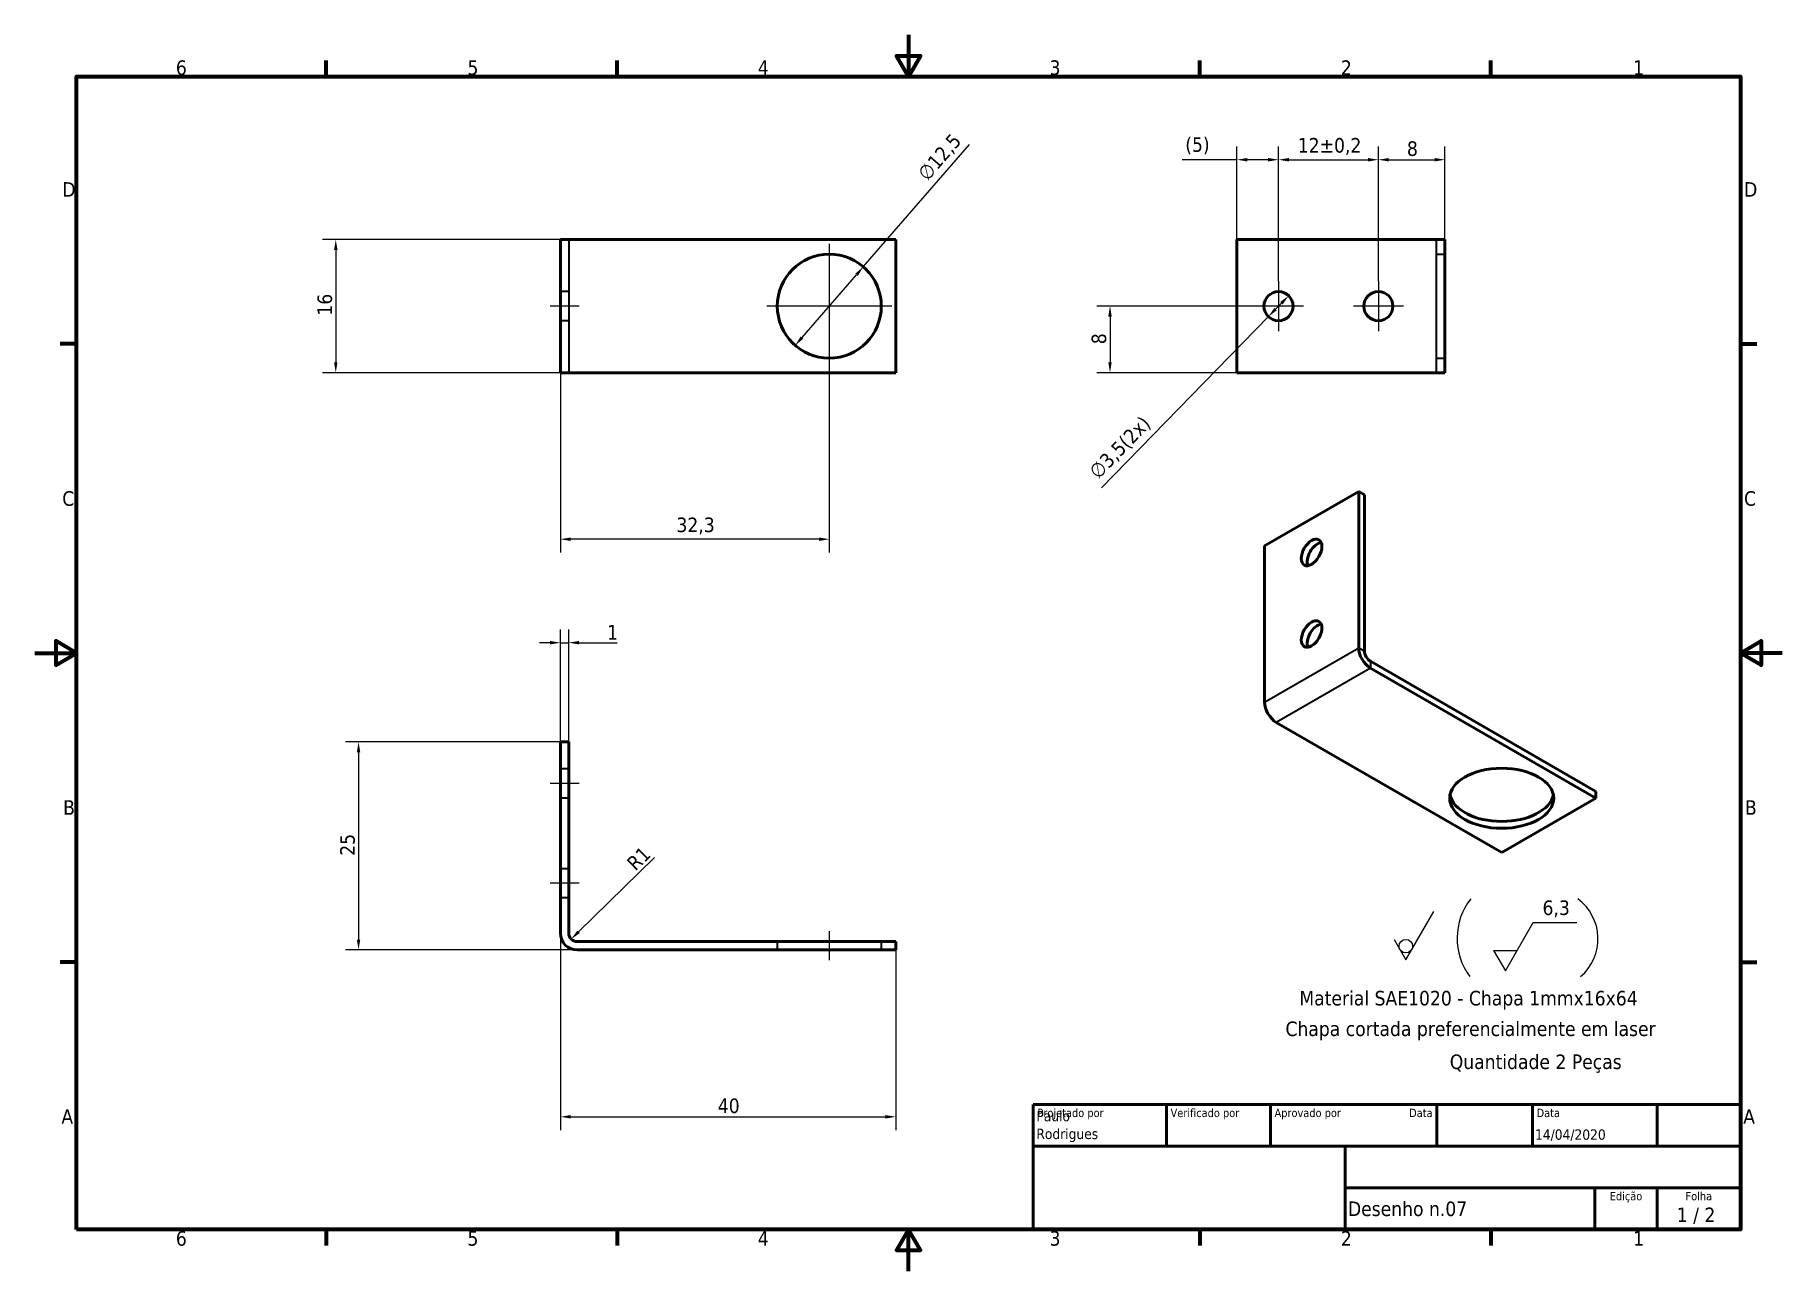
# Model space of a CAD drawing. Header units: millimetres. Extents: x 0 to 210, y 0 to 149.
import ezdxf
from ezdxf.enums import TextEntityAlignment as Align

# ---------------------------------------------------------------- set-up
doc = ezdxf.new("R2010")
doc.units = ezdxf.units.MM
doc.header["$LTSCALE"] = 0.5
for name, color, linetype, lineweight in [('Borda (ISO)', 7, 'Continuous', 70), ('Dimensão (ISO)', 7, 'Continuous', 25), ('Estreito visível (ISO)', 7, 'Continuous', 35), ('Geometria de rascunho (ISO)', 7, 'Continuous', 25), ('Linha de centro (ISO)', 7, 'Continuous', 25), ('Marca de centro (ISO)', 7, 'Continuous', 25), ('Oculto (ISO)', 7, 'Continuous', 35), ('Símbolo (ISO)', 7, 'Continuous', 25), ('Título (ISO)', 7, 'Continuous', 50), ('Visível (ISO)', 7, 'Continuous', 50)]:
    doc.layers.add(name, color=color, linetype=linetype, lineweight=lineweight)
doc.styles.add('Estilo de texto13', font='tahoma.ttf')
doc.styles.add('Estilo de texto14', font='tahoma.ttf')
doc.styles.add('Texto da nota (ISO)', font='tahoma.ttf')
doc.dimstyles.new('Padrão (ISO)', dxfattribs={"dimscale": 0.5, "dimtxt": 3.5, "dimasz": 2.5, "dimexe": 3.175, "dimexo": 0, "dimgap": 0.762, "dimtad": 1, "dimrnd": 1e-08, "dimzin": 0, "dimtxsty": 'Texto da nota (ISO)', "dimcen": 0.09, "dimdle": 10, "dimclrd": 256, "dimclre": 256, "dimclrt": 256, "dimazin": 0, "dimtfac": 1.001486, "dimtmove": 0, "dimatfit": 3, "dimfxl": 1, "dimtolj": 1, "dimtzin": 0, "dimlwd": -1, "dimlwe": -1, "dimarcsym": 0})

msp = doc.modelspace()

# ---------------------------------------------------------------- texts
at = {"layer": 'Símbolo (ISO)', "char_height": 1.75, "attachment_point": 1, "style": 'Texto da nota (ISO)'}
for s, insert, width in [('{\\fTahoma|b0|i0;Material SAE1020 - Chapa 1mmx16x64}', (151.98, 33.66), 41.3235), ('{\\fTahoma|b0|i0;Chapa cortada preferencialmente em laser}', (150.31, 29.98), 45.0547), ('{\\fTahoma|b0|i0;Quantidade 2 Peças}', (170.06, 26.02), 21.0539)]:
    msp.add_mtext(s, dxfattribs=dict(at, insert=insert, width=width))

# ---------------------------------------------------------------- blocks, each defined once
blk = doc.blocks.new('Bordas Borda padrão')
at = {"layer": 'Borda (ISO)'}
for p, q in [((70, 287), (70, 290.9)), ((140, 287), (140, 290.9)), ((280, 287), (280, 290.9)), ((350, 287), (350, 290.9)), ((10, 222.75), (6.1, 222.75)), ((410, 222.75), (413.9, 222.75)), ((10, 74.25), (6.1, 74.25)), ((410, 74.25), (413.9, 74.25)), ((70, 10), (70, 6.1)), ((140, 10), (140, 6.1)), ((280, 10), (280, 6.1)), ((350, 10), (350, 6.1))]:
    blk.add_line(p, q, dxfattribs=at)
at = {"layer": 'Borda (ISO)', "flags": 128}
for points in [[(210, 297), (210, 287), (207.11, 292), (212.89, 292), (210, 287)], [(10, 10), (10, 287), (410, 287), (410, 10), (10, 10)], [(0, 148.5), (10, 148.5), (5, 151.39), (5, 145.61), (10, 148.5)], [(420, 148.5), (410, 148.5), (415, 151.39), (415, 145.61), (410, 148.5)], [(210, 0), (210, 10), (207.11, 5), (212.89, 5), (210, 10)]]:
    blk.add_lwpolyline(points, dxfattribs=at)
at = {"layer": 'Borda (ISO)', "char_height": 3.5, "attachment_point": 7, "style": 'Texto da nota (ISO)'}
for s, insert in [('6', (33.88, 287.33)), ('5', (103.98, 287.33)), ('4', (173.78, 287.4)), ('3', (243.91, 287.33)), ('2', (313.94, 287.4)), ('1', (384.21, 287.4)), ('D', (6.57, 258.13)), ('D', (410.87, 258.13)), ('C', (6.56, 183.81)), ('C', (410.86, 183.81)), ('B', (6.78, 109.63)), ('B', (411.08, 109.63)), ('A', (6.36, 35.38)), ('A', (410.66, 35.38)), ('6', (33.88, 6.03)), ('5', (103.98, 6.03)), ('4', (173.78, 6.1)), ('3', (243.91, 6.03)), ('2', (313.94, 6.1)), ('1', (384.21, 6.1))]:
    blk.add_mtext(s, dxfattribs=dict(at, insert=insert))
blk = doc.blocks.new('Blocos de títulos ISO')
at = {"layer": 'Título (ISO)'}
for p, q in [((270.07, 130), (100.07, 130)), ((100.07, 130), (100.07, 100)), ((132.07, 120), (132.07, 130)), ((157.07, 120), (157.07, 130)), ((197.07, 120), (197.07, 130)), ((220.07, 120), (220.07, 130)), ((250.07, 120), (250.07, 130)), ((270.07, 100), (270.07, 130)), ((100.07, 120), (270.07, 120)), ((175.07, 120), (175.07, 100)), ((270.07, 110), (175.07, 110)), ((235.07, 100), (235.07, 110)), ((250.07, 100), (250.07, 110)), ((100.07, 100), (270.07, 100))]:
    blk.add_line(p, q, dxfattribs=at)
at = {"layer": 'Título (ISO)', "style": 'Estilo de texto14'}
for s, p in [('Projetado por', (101.07, 129)), ('Verificado por', (133.07, 129)), ('Aprovado por', (158.07, 129)), ('Data', (221.07, 129))]:
    blk.add_text(s, height=2, dxfattribs=at).set_placement(p, align=Align.TOP_LEFT)
blk.add_text('Data', height=2, dxfattribs=at).set_placement((196.07, 129), align=Align.TOP_RIGHT)
for s, p in [('Edição', (242.57, 109)), ('Folha', (260.07, 109))]:
    blk.add_text(s, height=2, dxfattribs=at).set_placement(p, align=Align.TOP_CENTER)
at = {"layer": 'Título (ISO)', "style": 'Texto da nota (ISO)'}
blk.add_text('1 / 2 ', height=3.5, dxfattribs=at).set_placement((260.07, 103.5), align=Align.MIDDLE_CENTER)
at = {"layer": 'Título (ISO)'}
for tag, p, height, style in [('AUTOR_001', (100.82, 125.99), 2.5, 'Estilo de texto13'), ('AUTOR_002', (100.82, 121.71), 2.5, 'Estilo de texto13'), ('DATA_DE_CRIAÇÃO_001', (220.69, 121.54), 2.5, 'Estilo de texto13'), ('NÚMERO_DA_PEÇA_001', (175.72, 103.21), 3.5, 'Texto da nota (ISO)')]:
    blk.add_attdef(tag, p, '', height=height, dxfattribs=dict(at, style=style))
at = {"layer": 'Título (ISO)', "style": 'Estilo de texto13'}
for tag, p in [('VERIFICADO_POR', (133.07, 121)), ('APROVADO_POR_ENG.', (158.07, 121))]:
    blk.add_attdef(tag, text='', height=2.5, dxfattribs=at).set_placement(p, align=Align.BOTTOM_LEFT)
blk.add_attdef('DATA_DE_APROVAÇÃO_DA_ENG.', text='', height=2.5, dxfattribs=at).set_placement((196.07, 121), align=Align.BOTTOM_RIGHT)
at = {"layer": 'Título (ISO)', "style": 'Texto da nota (ISO)'}
for tag, p in [('TÍTULO', (222.57, 115)), ('EMPRESA', (137.41, 109.96)), ('NÚMERO_DE_REVISÃO', (242.57, 103.5))]:
    blk.add_attdef(tag, text='', height=3.5, dxfattribs=at).set_placement(p, align=Align.MIDDLE_CENTER)
blk = doc.blocks.new('*D5')
at = {"layer": 'Defpoints', "color": 0, "transparency": 16777216}
for p in [(99.57, 120.64), (91.38, 111.2)]:
    blk.add_point(p, dxfattribs=at)
at = {"layer": 'Dimensão (ISO)', "transparency": 16777216}
for p, q in [((99.57, 120.64), (112.35, 135.35)), ((92.2, 112.14), (98.75, 119.7))]:
    blk.add_line(p, q, dxfattribs=at)
for points in [[(98.6, 119.83), (98.91, 119.56), (99.57, 120.64)], [(92.04, 112.28), (92.36, 112.01), (91.38, 111.2)]]:
    blk.add_solid(points, dxfattribs=at)
at = {"layer": 'Dimensão (ISO)', "transparency": 16777216, "insert": (105.95, 132), "char_height": 1.75, "attachment_point": 1, "rotation": 49.0431, "style": 'Texto da nota (ISO)'}
blk.add_mtext('\\A1;∅12,5', dxfattribs=at)
blk = doc.blocks.new('*D6')
at = {"layer": 'Defpoints', "color": 0, "transparency": 16777216}
for p in [(65.16, 123.92), (36.16, 107.92), (65.16, 107.92)]:
    blk.add_point(p, dxfattribs=at)
at = {"layer": 'Dimensão (ISO)', "transparency": 16777216}
for p, q in [((65.16, 123.92), (34.57, 123.92)), ((36.16, 122.67), (36.16, 109.17)), ((65.16, 107.92), (34.57, 107.92))]:
    blk.add_line(p, q, dxfattribs=at)
for points in [[(35.95, 122.67), (36.37, 122.67), (36.16, 123.92)], [(35.95, 109.17), (36.37, 109.17), (36.16, 107.92)]]:
    blk.add_solid(points, dxfattribs=at)
at = {"layer": 'Dimensão (ISO)', "transparency": 16777216, "insert": (33.96, 114.78), "char_height": 1.75, "attachment_point": 1, "rotation": 90, "style": 'Texto da nota (ISO)'}
blk.add_mtext('\\A1;16', dxfattribs=at)
blk = doc.blocks.new('*D7')
at = {"layer": 'Defpoints', "color": 0, "transparency": 16777216}
for p in [(63.16, 63.58), (38.9, 38.58), (65.16, 38.58)]:
    blk.add_point(p, dxfattribs=at)
at = {"layer": 'Dimensão (ISO)', "transparency": 16777216}
for p, q in [((63.16, 63.58), (37.31, 63.58)), ((38.9, 62.33), (38.9, 39.83)), ((65.16, 38.58), (37.31, 38.58))]:
    blk.add_line(p, q, dxfattribs=at)
for points in [[(38.69, 62.33), (39.1, 62.33), (38.9, 63.58)], [(38.69, 39.83), (39.1, 39.83), (38.9, 38.58)]]:
    blk.add_solid(points, dxfattribs=at)
at = {"layer": 'Dimensão (ISO)', "transparency": 16777216, "insert": (36.69, 49.89), "char_height": 1.75, "attachment_point": 1, "rotation": 90, "style": 'Texto da nota (ISO)'}
blk.add_mtext('\\A1;25', dxfattribs=at)
blk = doc.blocks.new('*D8')
at = {"layer": 'Defpoints', "color": 0, "transparency": 16777216}
for p in [(63.16, 40.58), (103.48, 38.58), (103.48, 18.53)]:
    blk.add_point(p, dxfattribs=at)
at = {"layer": 'Dimensão (ISO)', "transparency": 16777216}
for p, q in [((63.16, 40.58), (63.16, 16.94)), ((103.48, 38.58), (103.48, 16.94)), ((64.41, 18.53), (102.23, 18.53))]:
    blk.add_line(p, q, dxfattribs=at)
for points in [[(64.41, 18.74), (64.41, 18.32), (63.16, 18.53)], [(102.23, 18.74), (102.23, 18.32), (103.48, 18.53)]]:
    blk.add_solid(points, dxfattribs=at)
at = {"layer": 'Dimensão (ISO)', "transparency": 16777216, "insert": (82.08, 20.73), "char_height": 1.75, "attachment_point": 1, "style": 'Texto da nota (ISO)'}
blk.add_mtext('\\A1;40', dxfattribs=at)
blk = doc.blocks.new('*D9')
at = {"layer": 'Defpoints', "color": 0, "transparency": 16777216}
for p in [(64.16, 75.49), (63.16, 63.58), (64.16, 63.58)]:
    blk.add_point(p, dxfattribs=at)
at = {"layer": 'Dimensão (ISO)', "transparency": 16777216}
for p, q in [((63.16, 63.58), (63.16, 77.07)), ((64.16, 63.58), (64.16, 77.07)), ((61.91, 75.49), (60.66, 75.49)), ((63.16, 75.49), (64.16, 75.49)), ((65.41, 75.49), (70, 75.49))]:
    blk.add_line(p, q, dxfattribs=at)
for points in [[(61.91, 75.7), (61.91, 75.28), (63.16, 75.49)], [(65.41, 75.7), (65.41, 75.28), (64.16, 75.49)]]:
    blk.add_solid(points, dxfattribs=at)
at = {"layer": 'Dimensão (ISO)', "transparency": 16777216, "insert": (68.77, 77.62), "char_height": 1.75, "attachment_point": 1, "style": 'Texto da nota (ISO)'}
blk.add_mtext('\\A1;1', dxfattribs=at)
blk = doc.blocks.new('Identificador de textura de superfície1')
at = {"layer": 'Símbolo (ISO)'}
for p, q in [((329.55, 74.8), (336.26, 86.42)), ((326.72, 79.7), (329.55, 74.8))]:
    blk.add_line(p, q, dxfattribs=at)
blk.add_circle((329.55, 78.06), 1.63, dxfattribs=at)
blk = doc.blocks.new('Identificador de textura de superfície2')
at = {"layer": 'Símbolo (ISO)'}
for p, q in [((353.48, 72.14), (360.19, 83.77)), ((360.19, 83.77), (370.69, 83.77)), ((350.65, 77.04), (353.48, 72.14)), ((350.65, 77.04), (356.31, 77.04))]:
    blk.add_line(p, q, dxfattribs=at)
at = {"layer": 'Símbolo (ISO)', "insert": (362.42, 84.99), "char_height": 3.5, "attachment_point": 7, "style": 'Texto da nota (ISO)'}
blk.add_mtext('6,3', dxfattribs=at)
blk = doc.blocks.new('*D12')
at = {"layer": 'Defpoints', "color": 0, "transparency": 16777216}
for p in [(65.16, 40.58), (64.45, 39.88)]:
    blk.add_point(p, dxfattribs=at)
at = {"layer": 'Dimensão (ISO)', "transparency": 16777216}
blk.add_line((74.47, 49.67), (65.34, 40.75), dxfattribs=at)
blk.add_solid([(65.2, 40.9), (65.49, 40.6), (64.45, 39.88)], dxfattribs=at)
at = {"layer": 'Dimensão (ISO)', "transparency": 16777216, "insert": (70.97, 49.23), "char_height": 1.75, "attachment_point": 1, "rotation": 44.3118, "style": 'Texto da nota (ISO)'}
blk.add_mtext('\\A1;R1', dxfattribs=at)
blk = doc.blocks.new('*D13')
at = {"layer": 'Defpoints', "color": 0, "transparency": 16777216}
for p in [(63.16, 107.92), (95.48, 108.42), (63.16, 87.92)]:
    blk.add_point(p, dxfattribs=at)
at = {"layer": 'Dimensão (ISO)', "transparency": 16777216}
for p, q in [((63.16, 107.92), (63.16, 86.33)), ((95.48, 108.42), (95.48, 86.33)), ((94.23, 87.92), (64.41, 87.92))]:
    blk.add_line(p, q, dxfattribs=at)
for points in [[(64.41, 88.13), (64.41, 87.71), (63.16, 87.92)], [(94.23, 88.13), (94.23, 87.71), (95.48, 87.92)]]:
    blk.add_solid(points, dxfattribs=at)
at = {"layer": 'Dimensão (ISO)', "transparency": 16777216, "insert": (77.11, 90.52), "char_height": 1.75, "attachment_point": 1, "style": 'Texto da nota (ISO)'}
blk.add_mtext('\\A1;32,3', dxfattribs=at)
blk = doc.blocks.new('*D14')
at = {"layer": 'Defpoints', "color": 0, "transparency": 16777216}
for p in [(169.48, 133.51), (169.48, 123.92), (161.48, 118.92)]:
    blk.add_point(p, dxfattribs=at)
at = {"layer": 'Dimensão (ISO)', "transparency": 16777216}
for p, q in [((161.48, 118.92), (161.48, 135.1)), ((169.48, 123.92), (169.48, 135.1)), ((162.73, 133.51), (168.23, 133.51))]:
    blk.add_line(p, q, dxfattribs=at)
for points in [[(162.73, 133.72), (162.73, 133.3), (161.48, 133.51)], [(168.23, 133.72), (168.23, 133.3), (169.48, 133.51)]]:
    blk.add_solid(points, dxfattribs=at)
at = {"layer": 'Dimensão (ISO)', "transparency": 16777216, "insert": (164.91, 135.72), "char_height": 1.75, "attachment_point": 1, "style": 'Texto da nota (ISO)'}
blk.add_mtext('\\A1;8', dxfattribs=at)
blk = doc.blocks.new('*D15')
at = {"layer": 'Defpoints', "color": 0, "transparency": 16777216}
for p in [(161.48, 133.51), (149.48, 118.92), (161.48, 118.92)]:
    blk.add_point(p, dxfattribs=at)
at = {"layer": 'Dimensão (ISO)', "transparency": 16777216}
for p, q in [((149.48, 118.92), (149.48, 135.1)), ((161.48, 118.92), (161.48, 135.1)), ((150.73, 133.51), (160.23, 133.51))]:
    blk.add_line(p, q, dxfattribs=at)
for points in [[(150.73, 133.72), (150.73, 133.3), (149.48, 133.51)], [(160.23, 133.72), (160.23, 133.3), (161.48, 133.51)]]:
    blk.add_solid(points, dxfattribs=at)
at = {"layer": 'Dimensão (ISO)', "transparency": 16777216, "insert": (151.79, 136.12), "char_height": 1.75, "attachment_point": 1, "style": 'Texto da nota (ISO)'}
blk.add_mtext('\\A1;12{\\H1.7526;±0,2}', dxfattribs=at)
blk = doc.blocks.new('*D16')
at = {"layer": 'Defpoints', "color": 0, "transparency": 16777216}
for p in [(146.48, 115.92), (129.22, 107.92), (144.48, 107.92)]:
    blk.add_point(p, dxfattribs=at)
at = {"layer": 'Dimensão (ISO)', "transparency": 16777216}
for p, q in [((146.48, 115.92), (127.63, 115.92)), ((129.22, 114.67), (129.22, 109.17)), ((144.48, 107.92), (127.63, 107.92))]:
    blk.add_line(p, q, dxfattribs=at)
for points in [[(129.01, 114.67), (129.43, 114.67), (129.22, 115.92)], [(129.01, 109.17), (129.43, 109.17), (129.22, 107.92)]]:
    blk.add_solid(points, dxfattribs=at)
at = {"layer": 'Dimensão (ISO)', "transparency": 16777216, "insert": (127.01, 111.35), "char_height": 1.75, "attachment_point": 1, "rotation": 90, "style": 'Texto da nota (ISO)'}
blk.add_mtext('\\A1;8', dxfattribs=at)
blk = doc.blocks.new('*D17')
at = {"layer": 'Defpoints', "color": 0, "transparency": 16777216}
for p in [(144.48, 133.51), (144.48, 123.92), (149.48, 118.92)]:
    blk.add_point(p, dxfattribs=at)
at = {"layer": 'Dimensão (ISO)', "transparency": 16777216}
for p, q in [((144.48, 123.92), (144.48, 135.1)), ((149.48, 118.92), (149.48, 135.1)), ((144.48, 133.51), (137.89, 133.51)), ((148.23, 133.51), (145.73, 133.51))]:
    blk.add_line(p, q, dxfattribs=at)
for points in [[(145.73, 133.72), (145.73, 133.3), (144.48, 133.51)], [(148.23, 133.72), (148.23, 133.3), (149.48, 133.51)]]:
    blk.add_solid(points, dxfattribs=at)
at = {"layer": 'Dimensão (ISO)', "transparency": 16777216, "insert": (138.27, 136.21), "char_height": 1.75, "attachment_point": 1, "style": 'Texto da nota (ISO)'}
blk.add_mtext('\\A1;(5)', dxfattribs=at)
blk = doc.blocks.new('*D18')
at = {"layer": 'Defpoints', "color": 0, "transparency": 16777216}
for p in [(150.7, 117.17), (148.26, 114.67)]:
    blk.add_point(p, dxfattribs=at)
at = {"layer": 'Dimensão (ISO)', "transparency": 16777216}
for p, q in [((149.83, 116.28), (149.13, 115.56)), ((148.26, 114.67), (128.2, 94.11))]:
    blk.add_line(p, q, dxfattribs=at)
for points in [[(148.98, 115.71), (149.28, 115.42), (148.26, 114.67)], [(149.68, 116.42), (149.98, 116.13), (150.7, 117.17)]]:
    blk.add_solid(points, dxfattribs=at)
at = {"layer": 'Dimensão (ISO)', "transparency": 16777216, "insert": (126.54, 96.27), "char_height": 1.75, "attachment_point": 1, "rotation": 45.7064, "style": 'Texto da nota (ISO)'}
blk.add_mtext('\\A1;\\fTahoma|b0|i0;\\H1.7500;∅3,5(2x)', dxfattribs=at)

# ---------------------------------------------------------------- dimensions: what is measured, and where the dimension line sits
at = {"layer": 'Dimensão (ISO)'}
dim = msp.add_diameter_dim_2p(p1=(91.38, 111.2), p2=(99.57, 120.64), dimstyle='Padrão (ISO)', override={"dimgap": 0.762, "dimdec": 1, "dimlfac": 1, "dimtol": 0, "dimlim": 0, "dimtp": 0, "dimtm": 0, "dimtdec": 2, "dimatfit": 2}, dxfattribs=at)
dim.commit()
dim.dimension.update_dxf_attribs({"geometry": '*D5', "text_midpoint": (110.02, 132.67), "dimtype": 163})
dim = msp.add_linear_dim(base=(144.48, 133.51), p1=(149.48, 118.92), p2=(144.48, 123.92), text='(<>)', dimstyle='Padrão (ISO)', override={"dimgap": 0.762, "dimdec": 0, "dimtol": 0, "dimlim": 0, "dimtp": 0, "dimtm": 0, "dimtdec": 2, "dimtofl": 0, "dimatfit": 2}, dxfattribs=at)
dim.commit()
dim.dimension.update_dxf_attribs({"geometry": '*D17', "text_midpoint": (139.72, 133.51), "dimtype": 160})
for base, p1, p2, angle, override, picture, middle in [((161.48, 133.51), (149.48, 118.92), (161.48, 118.92), 180, {"dimgap": 0.762, "dimdec": 0, "dimtol": 1, "dimlim": 0, "dimtp": 0.2, "dimtm": 0.2, "dimtdec": 1, "dimtofl": 0, "dimatfit": 1}, '*D15', (155.48, 133.51)), ((169.48, 133.51), (161.48, 118.92), (169.48, 123.92), 180, {"dimgap": 0.762, "dimdec": 0, "dimtol": 0, "dimlim": 0, "dimtp": 0, "dimtm": 0, "dimtdec": 2, "dimtofl": 0, "dimatfit": 1}, '*D14', (165.48, 133.51)), ((36.16, 107.92), (65.16, 123.92), (65.16, 107.92), 270, {"dimgap": 0.762, "dimdec": 0, "dimtol": 0, "dimlim": 0, "dimtp": 0, "dimtm": 0, "dimtdec": 2, "dimtofl": 0, "dimatfit": 1}, '*D6', (36.16, 115.92)), ((129.22, 107.92), (146.48, 115.92), (144.48, 107.92), 90, {"dimgap": 0.762, "dimdec": 0, "dimtol": 0, "dimlim": 0, "dimtp": 0, "dimtm": 0, "dimtdec": 2, "dimtofl": 0, "dimatfit": 1}, '*D16', (129.22, 111.92)), ((63.16, 87.92), (95.48, 108.42), (63.16, 107.92), 180, {"dimgap": 0.762, "dimdec": 1, "dimtol": 0, "dimlim": 0, "dimtp": 0, "dimtm": 0, "dimtdec": 2, "dimtofl": 0, "dimatfit": 1}, '*D13', (79.32, 87.92)), ((64.16, 75.49), (63.16, 63.58), (64.16, 63.58), 180, {"dimgap": 0.762, "dimdec": 0, "dimtol": 0, "dimlim": 0, "dimtp": 0, "dimtm": 0, "dimtdec": 2, "dimtofl": 1, "dimatfit": 1}, '*D9', (69.2, 75.49)), ((38.9, 38.58), (63.16, 63.58), (65.16, 38.58), 270, {"dimgap": 0.762, "dimdec": 0, "dimtol": 0, "dimlim": 0, "dimtp": 0, "dimtm": 0, "dimtdec": 2, "dimtofl": 0, "dimatfit": 1}, '*D7', (38.9, 51.08)), ((103.48, 18.53), (63.16, 40.58), (103.48, 38.58), 180, {"dimgap": 0.762, "dimdec": 0, "dimtol": 0, "dimlim": 0, "dimtp": 0, "dimtm": 0, "dimtdec": 2, "dimtofl": 0, "dimatfit": 1}, '*D8', (83.32, 18.53))]:
    dim = msp.add_linear_dim(base=base, p1=p1, p2=p2, angle=angle, dimstyle='Padrão (ISO)', override=override, dxfattribs=at)
    dim.commit()
    dim.dimension.update_dxf_attribs({"geometry": picture, "text_midpoint": middle, "dimtype": 160})
dim = msp.add_diameter_dim_2p(p1=(150.7, 117.17), p2=(148.26, 114.67), text='\\fTahoma|b0|i0;\\H1.7500;<>(2x)', dimstyle='Padrão (ISO)', override={"dimgap": 0.762, "dimdec": 1, "dimlfac": 1, "dimtol": 0, "dimlim": 0, "dimtp": 0, "dimtm": 0, "dimtdec": 2, "dimatfit": 2}, dxfattribs=at)
dim.commit()
dim.dimension.update_dxf_attribs({"geometry": '*D18', "text_midpoint": (131.74, 97.74), "dimtype": 163})
dim = msp.add_radius_dim(center=(65.16, 40.58), mpoint=(64.45, 39.88), dimstyle='Padrão (ISO)', override={"dimgap": 0.762, "dimdec": 0, "dimlfac": 1, "dimcen": 0, "dimtol": 0, "dimlim": 0, "dimtp": 0, "dimtm": 0, "dimtdec": 2, "dimtofl": 0}, dxfattribs=at)
dim.commit()
dim.dimension.update_dxf_attribs({"geometry": '*D12', "text_midpoint": (73.33, 48.55), "dimtype": 164})

# ---------------------------------------------------------------- linework, layer by layer
at = {"layer": 'Estreito visível (ISO)'}
for p, q in [((147.8, 68.36), (159.11, 74.89)), ((159.11, 74.89), (159.82, 74.49)), ((160.52, 72.44), (149.21, 65.91)), ((160.52, 73.26), (160.52, 72.44))]:
    msp.add_line(p, q, dxfattribs=at)
at = {"layer": 'Geometria de rascunho (ISO)'}
for centre, radius, start, end in [((178.59, 39.97), 7.65, 141.6603, 216.9916), ((181.9, 39.91), 5.98, 310.5884, 53.4543)]:
    msp.add_arc(centre, radius, start, end, dxfattribs=at)
at = {"layer": 'Linha de centro (ISO)', "linetype": 'Continuous'}
for p, q in [((65.41, 115.92), (61.91, 115.92)), ((65.41, 58.58), (61.91, 58.58)), ((65.41, 46.58), (61.91, 46.58)), ((95.48, 40.83), (95.48, 37.33))]:
    msp.add_line(p, q, dxfattribs=at)
at = {"layer": 'Marca de centro (ISO)', "linetype": 'Continuous'}
for p, q in [((95.48, 123.42), (95.48, 108.42)), ((149.48, 118.92), (149.48, 112.92)), ((161.48, 118.92), (161.48, 112.92)), ((102.98, 115.92), (87.98, 115.92)), ((152.48, 115.92), (146.48, 115.92)), ((164.48, 115.92), (158.48, 115.92))]:
    msp.add_line(p, q, dxfattribs=at)
at = {"layer": 'Oculto (ISO)'}
for p, q in [((64.16, 123.92), (64.16, 107.92)), ((168.48, 107.92), (168.48, 123.92)), ((168.48, 122.17), (169.48, 122.17)), ((64.16, 117.67), (63.16, 117.67)), ((64.16, 114.17), (63.16, 114.17)), ((168.48, 109.67), (169.48, 109.67)), ((64.16, 60.33), (63.16, 60.33)), ((64.16, 56.83), (63.16, 56.83)), ((64.16, 48.33), (63.16, 48.33)), ((64.16, 44.83), (63.16, 44.83)), ((89.23, 39.58), (89.23, 38.58)), ((101.73, 39.58), (101.73, 38.58))]:
    msp.add_line(p, q, dxfattribs=at)
at = {"layer": 'Visível (ISO)'}
for p, q in [((63.16, 107.92), (63.16, 123.92)), ((65.16, 123.92), (63.16, 123.92)), ((65.16, 123.92), (103.48, 123.92)), ((103.48, 123.92), (103.48, 107.92)), ((144.48, 123.92), (167.48, 123.92)), ((144.48, 107.92), (144.48, 123.92)), ((169.48, 123.92), (167.48, 123.92)), ((169.48, 123.92), (169.48, 107.92)), ((63.16, 107.92), (65.16, 107.92)), ((103.48, 107.92), (65.16, 107.92)), ((167.48, 107.92), (144.48, 107.92)), ((167.48, 107.92), (169.48, 107.92)), ((147.8, 87.14), (159.11, 93.67)), ((159.82, 93.27), (159.11, 93.67)), ((159.11, 93.67), (159.11, 74.89)), ((159.82, 93.27), (159.82, 74.49)), ((147.8, 68.36), (147.8, 87.14)), ((160.52, 73.26), (187.62, 57.62)), ((160.52, 72.44), (187.62, 56.8)), ((176.3, 50.27), (149.21, 65.91)), ((64.16, 63.58), (63.16, 63.58)), ((63.16, 63.58), (63.16, 40.58)), ((64.16, 63.58), (64.16, 40.58)), ((187.62, 56.8), (176.3, 50.27)), ((187.62, 57.62), (187.62, 56.8)), ((65.16, 39.58), (103.48, 39.58)), ((65.16, 38.58), (103.48, 38.58)), ((103.48, 39.58), (103.48, 38.58))]:
    msp.add_line(p, q, dxfattribs=at)
for centre, radius in [((95.48, 115.92), 6.25), ((149.48, 115.92), 1.75), ((161.48, 115.92), 1.75)]:
    msp.add_circle(centre, radius, dxfattribs=at)
for radius in [2, 1]:
    msp.add_arc((65.16, 40.58), radius, 180, 270, dxfattribs=at)
for centre, major_axis in [((153.45, 86.33), (-0.87, -1.52)), ((153.45, 76.53), (-0.87, -1.52)), ((176.3, 56.8), (6.25, 0))]:
    msp.add_ellipse(centre, major_axis=major_axis, ratio=0.57735, dxfattribs=at)
for centre, major_axis, start_param, end_param in [((154.16, 85.92), (-0.87, -1.52), 3.557545, 5.867233), ((154.16, 76.12), (-0.87, -1.52), 3.557545, 5.867233), ((160.52, 74.08), (1, -1.73), 3.926991, 5.497787), ((160.52, 74.08), (0.5, -0.866), 3.926991, 5.497787), ((149.21, 67.55), (-1, 1.73), 0.785398, 2.356194), ((176.3, 57.62), (-6.25, 0), 0.11338, 3.028213)]:
    msp.add_ellipse(centre, major_axis=major_axis, ratio=0.57735, start_param=start_param, end_param=end_param, dxfattribs=at)

# ---------------------------------------------------------------- block references
at = {"xscale": 0.5, "yscale": 0.5, "zscale": 0.5}
msp.add_blockref('Bordas Borda padrão', (0, 0), dxfattribs=at)
msp.add_blockref('Blocos de títulos ISO', (69.96, -45), dxfattribs=at).add_auto_attribs({'NÚMERO_DA_PEÇA_001': 'Desenho n.07', 'AUTOR_001': 'Paulo', 'DATA_DE_CRIAÇÃO_001': '14/04/2020', 'AUTOR_002': 'Rodrigues'})
at = {"layer": 'Símbolo (ISO)', "xscale": 0.5, "yscale": 0.5, "zscale": 0.5}
for name in ['Identificador de textura de superfície2', 'Identificador de textura de superfície1']:
    msp.add_blockref(name, (0, 0), dxfattribs=at)

msp.set_redraw_order([(e.dxf.handle, doc.entitydb.next_handle()) for e in msp.query("TEXT MTEXT ATTDEF DIMENSION ARC_DIMENSION")])  # texts and dimensions are drawn at this point

doc.saveas('drawing.dxf')
